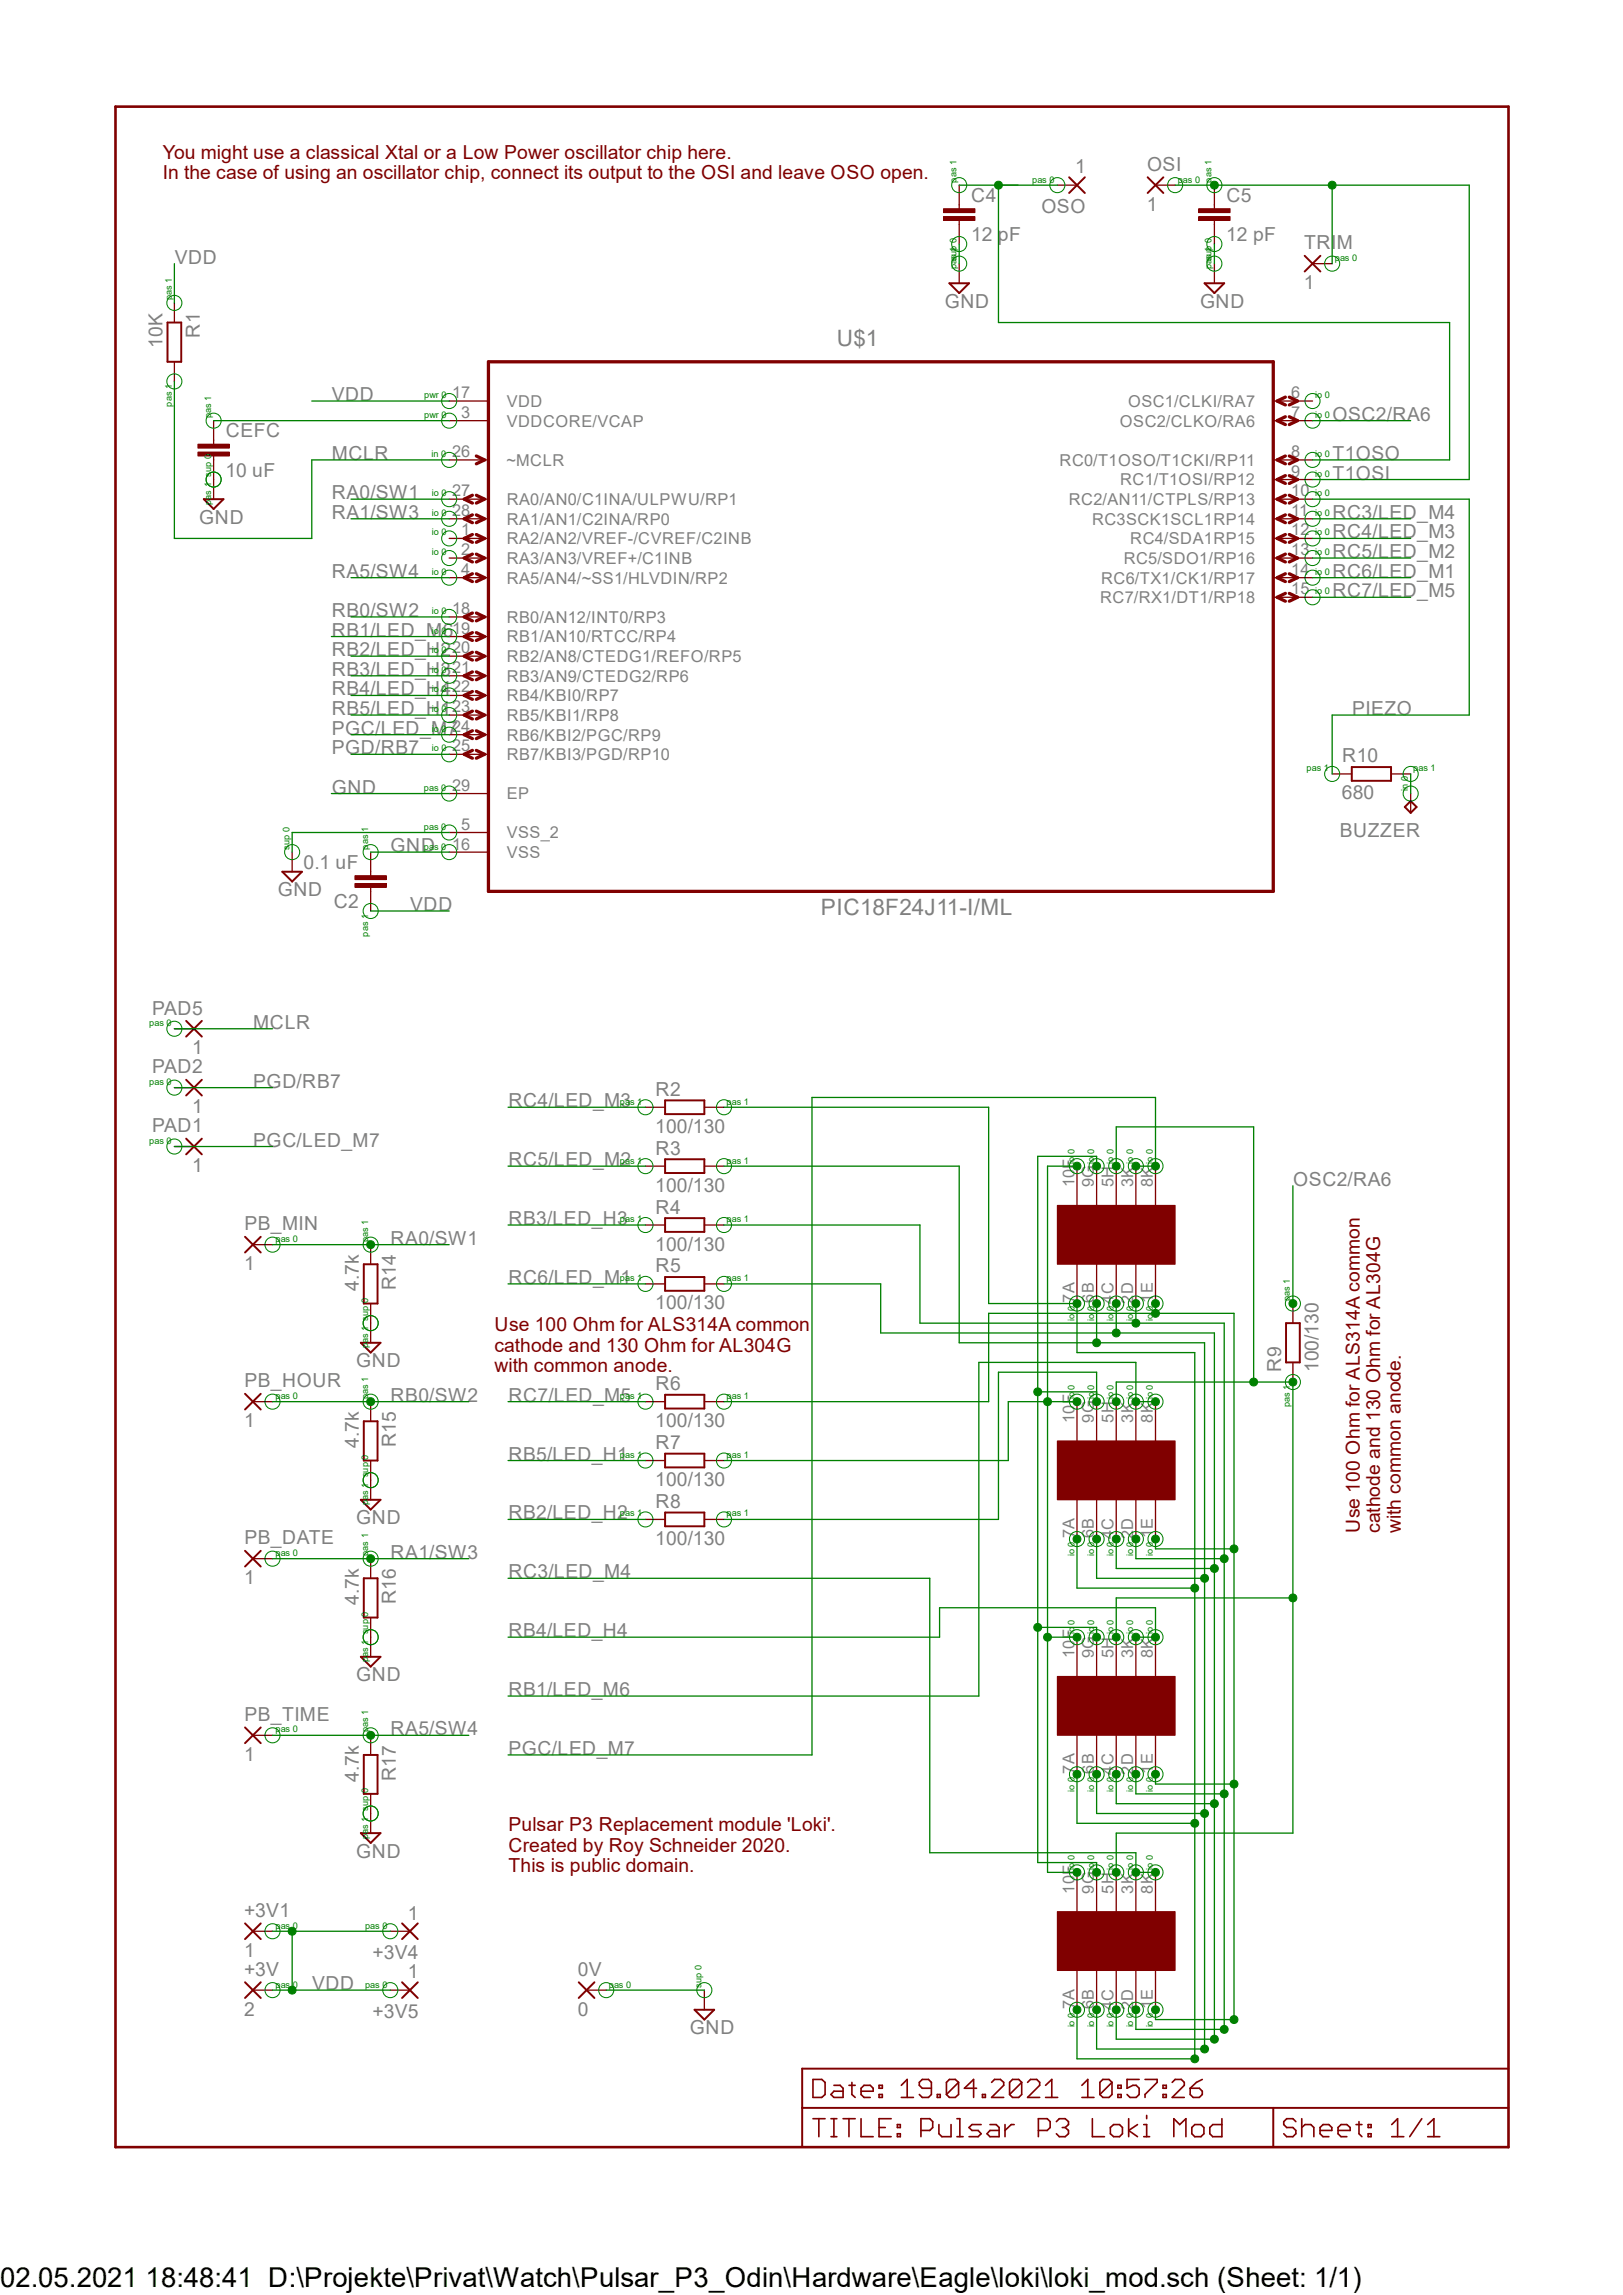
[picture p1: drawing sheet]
<svg xmlns="http://www.w3.org/2000/svg" width="210mm" height="297mm" viewBox="0 0 210 297" stroke-linecap="round" stroke-linejoin="round" font-family="sans-serif">
<defs><g id="words">
<text font-size="3.6" x="0" y="296">02.05.2021 18:48:41 D:\Projekte\Privat\Watch\Pulsar_P3_Odin\Hardware\Eagle\loki\loki_mod.sch (Sheet: 1/1)</text>
<g font-size="2.9" fill="#808080">
<text x="108.3" y="44.8">U$1</text>
<text x="106.2" y="118.4">PIC18F24J11-I/ML</text>
</g>
<g font-size="2.5" fill="#800000">
<text x="21.1" y="20.5">You might use a classical Xtal or a Low Power oscillator chip here.</text>
<text x="21.1" y="23.2">In the case of using an oscillator chip, connect its output to the OSI and leave OSO open.</text>
<text x="64" y="172.3">Use 100 Ohm for ALS314A common</text>
<text x="64" y="174.9">cathode and 130 Ohm for AL304G</text>
<text x="64" y="177.6">with common anode.</text>
<text x="175.9" y="198.4" transform="rotate(-90 175.9 198.4)">Use 100 Ohm for ALS314A common</text>
<text x="178.6" y="198.4" transform="rotate(-90 178.6 198.4)">cathode and 130 Ohm for AL304G</text>
<text x="181.3" y="198.4" transform="rotate(-90 181.3 198.4)">with common anode.</text>
<text x="65.8" y="237">Pulsar P3 Replacement module 'Loki'.</text>
<text x="65.8" y="239.7">Created by Roy Schneider 2020.</text>
<text x="65.8" y="242.3">This is public domain.</text>
</g>
<g font-size="2.5" fill="#808080">
<text x="139.1" y="22.4">1</text>
<text x="148.4" y="22.1">OSI</text>
<text x="125.7" y="26.1">C4</text>
<text x="134.7" y="27.6">OSO</text>
<text x="148.4" y="27.3">1</text>
<text x="158.7" y="26.1">C5</text>
<text x="22.6" y="34.1">VDD</text>
<text x="125.6" y="31.2">12 pF</text>
<text x="158.7" y="31.2">12 pF</text>
<text x="168.7" y="32.3">TRIM</text>
<text x="122.3" y="39.8">GND</text>
<text x="155.3" y="39.8">GND</text>
<text x="168.7" y="37.4">1</text>
<text x="21" y="45" transform="rotate(-90 21 45)">10K</text>
<text x="25.9" y="43.7" transform="rotate(-90 25.9 43.7)">R1</text>
<text x="42.9" y="51.9">VDD</text>
<text x="29.2" y="56.6">CEFC</text>
<text x="42.9" y="59.5">MCLR</text>
<text x="172.4" y="59.5">T1OSO</text>
<text x="172.4" y="54.4">OSC2/RA6</text>
<text x="29.2" y="61.7">10 uF</text>
<text x="42.9" y="64.6">RA0/SW1</text>
<text x="172.4" y="62.1">T1OSI</text>
<text x="25.8" y="67.8">GND</text>
<text x="42.9" y="67.1">RA1/SW3</text>
<text x="172.4" y="67.1">RC3/LED_M4</text>
<text x="172.4" y="69.7">RC4/LED_M3</text>
<text x="42.9" y="74.8">RA5/SW4</text>
<text x="172.4" y="72.2">RC5/LED_M2</text>
<text x="172.4" y="74.8">RC6/LED_M1</text>
<text x="172.4" y="77.3">RC7/LED_M5</text>
<text x="42.9" y="79.8">RB0/SW2</text>
<text x="42.9" y="82.4">RB1/LED_M6</text>
<text x="42.9" y="84.9">RB2/LED_H2</text>
<text x="42.9" y="87.5">RB3/LED_H3</text>
<text x="42.9" y="90">RB4/LED_H4</text>
<text x="42.9" y="92.5">RB5/LED_H1</text>
<text x="42.9" y="95.1">PGC/LED_M7</text>
<text x="175" y="92.5">PIEZO</text>
<text x="42.9" y="97.6">PGD/RB7</text>
<text x="173.7" y="98.6">R10</text>
<text x="42.9" y="102.7">GND</text>
<text x="173.7" y="103.5">680</text>
<text x="39.3" y="112.4">0.1 uF</text>
<text x="50.5" y="110.3">GND</text>
<text x="173.4" y="108.3">BUZZER</text>
<text x="35.9" y="116">GND</text>
<text x="43.2" y="117.5">C2</text>
<text x="53.1" y="117.9">VDD</text>
<text x="19.7" y="131.3">PAD5</text>
<text x="24.9" y="136.4">1</text>
<text x="32.8" y="133.1">MCLR</text>
<text x="19.7" y="138.9">PAD2</text>
<text x="32.8" y="140.8">PGD/RB7</text>
<text x="65.8" y="143.3">RC4/LED_M3</text>
<text x="84.8" y="141.8">R2</text>
<text x="19.7" y="146.5">PAD1</text>
<text x="24.9" y="144.1">1</text>
<text x="32.8" y="148.4">PGC/LED_M7</text>
<text x="84.8" y="146.6">100/130</text>
<text x="84.8" y="149.4">R3</text>
<text x="24.9" y="151.7">1</text>
<text x="65.8" y="150.9">RC5/LED_M2</text>
<text x="84.8" y="154.2">100/130</text>
<text x="167.3" y="153.5">OSC2/RA6</text>
<text x="31.6" y="159.2">PB_MIN</text>
<text x="50.5" y="161.1">RA0/SW1</text>
<text x="65.8" y="158.5">RB3/LED_H3</text>
<text x="84.8" y="161.8">100/130</text>
<text x="84.8" y="157.1">R4</text>
<text x="31.6" y="164.4">1</text>
<text x="46.4" y="167.1" transform="rotate(-90 46.4 167.1)">4.7k</text>
<text x="51.2" y="167" transform="rotate(-90 51.2 167)">R14</text>
<text x="65.8" y="166.2">RC6/LED_M1</text>
<text x="84.8" y="164.7">R5</text>
<text x="84.8" y="169.5">100/130</text>
<text x="31.6" y="179.5">PB_HOUR</text>
<text x="46.1" y="177">GND</text>
<text x="84.8" y="179.9">R6</text>
<text x="165.8" y="177.5" transform="rotate(-90 165.8 177.5)">R9</text>
<text x="170.6" y="177.6" transform="rotate(-90 170.6 177.6)">100/130</text>
<text x="31.6" y="184.7">1</text>
<text x="50.5" y="181.4">RB0/SW2</text>
<text x="65.8" y="181.4">RC7/LED_M5</text>
<text x="84.8" y="184.7">100/130</text>
<text x="46.4" y="187.4" transform="rotate(-90 46.4 187.4)">4.7k</text>
<text x="51.2" y="187.3" transform="rotate(-90 51.2 187.3)">R15</text>
<text x="65.8" y="189">RB5/LED_H1</text>
<text x="84.8" y="187.5">R7</text>
<text x="46.1" y="197.3">GND</text>
<text x="65.8" y="196.6">RB2/LED_H2</text>
<text x="84.8" y="192.3">100/130</text>
<text x="84.8" y="195.1">R8</text>
<text x="31.6" y="199.9">PB_DATE</text>
<text x="50.5" y="201.7">RA1/SW3</text>
<text x="84.8" y="199.9">100/130</text>
<text x="31.6" y="205">1</text>
<text x="46.4" y="207.7" transform="rotate(-90 46.4 207.7)">4.7k</text>
<text x="51.2" y="207.6" transform="rotate(-90 51.2 207.6)">R16</text>
<text x="65.8" y="204.3">RC3/LED_M4</text>
<text x="65.8" y="211.9">RB4/LED_H4</text>
<text x="46.1" y="217.6">GND</text>
<text x="65.8" y="219.5">RB1/LED_M6</text>
<text x="31.6" y="227.9">1</text>
<text x="31.6" y="222.7">PB_TIME</text>
<text x="50.5" y="224.6">RA5/SW4</text>
<text x="65.8" y="227.1">PGC/LED_M7</text>
<text x="46.4" y="230.6" transform="rotate(-90 46.4 230.6)">4.7k</text>
<text x="51.2" y="230.5" transform="rotate(-90 51.2 230.5)">R17</text>
<text x="46.1" y="240.4">GND</text>
<text x="31.6" y="248.1">+3V1</text>
<text x="52.8" y="248.4">1</text>
<text x="31.6" y="253.2">1</text>
<text x="31.6" y="255.7">+3V</text>
<text x="40.4" y="257.6">VDD</text>
<text x="48.2" y="253.6">+3V4</text>
<text x="52.8" y="256">1</text>
<text x="74.8" y="255.7">0V</text>
<text x="31.6" y="260.9">2</text>
<text x="48.2" y="261.2">+3V5</text>
<text x="74.8" y="260.9">0</text>
<text x="89.3" y="263.3">GND</text>
</g>
<g font-size="2.1" fill="#808080">
<text x="58.5" y="51.6">17</text>
<text x="65.6" y="52.7">VDD</text>
<text x="146" y="52.7">OSC1/CLKI/RA7</text>
<text x="167.1" y="51.6">6</text>
<text x="58.5" y="59.1">26</text>
<text x="59.7" y="54.1">3</text>
<text x="65.6" y="55.2">VDDCORE/VCAP</text>
<text x="144.9" y="55.2">OSC2/CLKO/RA6</text>
<text x="167.1" y="54.1">7</text>
<text x="167.1" y="59.1">8</text>
<text x="58.5" y="64.2">27</text>
<text x="65.5" y="60.3">~MCLR</text>
<text x="65.6" y="65.4">RA0/AN0/C1INA/ULPWU/RP1</text>
<text x="137.1" y="60.3">RC0/T1OSO/T1CKI/RP11</text>
<text x="138.3" y="65.4">RC2/AN11/CTPLS/RP13</text>
<text x="144.9" y="62.8">RC1/T1OSI/RP12</text>
<text x="167.1" y="61.7">9</text>
<text x="167.1" y="64.2">10</text>
<text x="58.5" y="66.8">28</text>
<text x="59.7" y="69.3">1</text>
<text x="59.7" y="71.8">2</text>
<text x="65.6" y="67.9">RA1/AN1/C2INA/RP0</text>
<text x="65.6" y="70.4">RA2/AN2/VREF-/CVREF/C2INB</text>
<text x="141.3" y="67.9">RC3SCK1SCL1RP14</text>
<text x="146.3" y="70.4">RC4/SDA1RP15</text>
<text x="167.1" y="66.8">11</text>
<text x="167.1" y="69.3">12</text>
<text x="167.1" y="71.8">13</text>
<text x="59.7" y="74.4">4</text>
<text x="65.6" y="73">RA3/AN3/VREF+/C1INB</text>
<text x="65.6" y="75.5">RA5/AN4/~SS1/HLVDIN/RP2</text>
<text x="142.5" y="75.5">RC6/TX1/CK1/RP17</text>
<text x="145.4" y="73">RC5/SDO1/RP16</text>
<text x="167.1" y="74.4">14</text>
<text x="167.1" y="76.9">15</text>
<text x="58.5" y="79.5">18</text>
<text x="58.5" y="82">19</text>
<text x="65.6" y="80.6">RB0/AN12/INT0/RP3</text>
<text x="65.6" y="83.1">RB1/AN10/RTCC/RP4</text>
<text x="142.4" y="78.1">RC7/RX1/DT1/RP18</text>
<text x="58.5" y="84.5">20</text>
<text x="58.5" y="87.1">21</text>
<text x="58.5" y="89.6">22</text>
<text x="65.6" y="85.7">RB2/AN8/CTEDG1/REFO/RP5</text>
<text x="65.6" y="88.2">RB3/AN9/CTEDG2/RP6</text>
<text x="58.5" y="92.2">23</text>
<text x="58.5" y="94.7">24</text>
<text x="65.6" y="90.8">RB4/KBI0/RP7</text>
<text x="65.6" y="93.3">RB5/KBI1/RP8</text>
<text x="65.6" y="95.8">RB6/KBI2/PGC/RP9</text>
<text x="58.5" y="97.2">25</text>
<text x="65.6" y="98.4">RB7/KBI3/PGD/RP10</text>
<text x="58.5" y="102.3">29</text>
<text x="59.7" y="107.4">5</text>
<text x="65.6" y="103.5">EP</text>
<text x="58.5" y="109.9">16</text>
<text x="65.6" y="108.5">VSS_2</text>
<text x="65.6" y="111">VSS</text>
<text x="139" y="153.7" transform="rotate(-90 139 153.7)">10F</text>
<text x="141.6" y="153.7" transform="rotate(-90 141.6 153.7)">9G</text>
<text x="144.1" y="153.7" transform="rotate(-90 144.1 153.7)">5H</text>
<text x="146.6" y="153.7" transform="rotate(-90 146.6 153.7)">3K</text>
<text x="149.2" y="153.7" transform="rotate(-90 149.2 153.7)">8K</text>
<text x="139" y="168.6" transform="rotate(-90 139 168.6)">7A</text>
<text x="141.6" y="168.6" transform="rotate(-90 141.6 168.6)">6B</text>
<text x="144.1" y="168.7" transform="rotate(-90 144.1 168.7)">4C</text>
<text x="146.6" y="168.7" transform="rotate(-90 146.6 168.7)">2D</text>
<text x="149.2" y="168.6" transform="rotate(-90 149.2 168.6)">1E</text>
<text x="139" y="184.1" transform="rotate(-90 139 184.1)">10F</text>
<text x="141.6" y="184.1" transform="rotate(-90 141.6 184.1)">9G</text>
<text x="144.1" y="184.1" transform="rotate(-90 144.1 184.1)">5H</text>
<text x="146.6" y="184.1" transform="rotate(-90 146.6 184.1)">3K</text>
<text x="149.2" y="184.1" transform="rotate(-90 149.2 184.1)">8K</text>
<text x="139" y="199.1" transform="rotate(-90 139 199.1)">7A</text>
<text x="141.6" y="199.1" transform="rotate(-90 141.6 199.1)">6B</text>
<text x="144.1" y="199.2" transform="rotate(-90 144.1 199.2)">4C</text>
<text x="146.6" y="199.2" transform="rotate(-90 146.6 199.2)">2D</text>
<text x="149.2" y="199.1" transform="rotate(-90 149.2 199.1)">1E</text>
<text x="139" y="214.6" transform="rotate(-90 139 214.6)">10F</text>
<text x="141.6" y="214.6" transform="rotate(-90 141.6 214.6)">9G</text>
<text x="144.1" y="214.6" transform="rotate(-90 144.1 214.6)">5H</text>
<text x="146.6" y="214.6" transform="rotate(-90 146.6 214.6)">3K</text>
<text x="149.2" y="214.6" transform="rotate(-90 149.2 214.6)">8K</text>
<text x="139" y="229.6" transform="rotate(-90 139 229.6)">7A</text>
<text x="141.6" y="229.6" transform="rotate(-90 141.6 229.6)">6B</text>
<text x="144.1" y="229.7" transform="rotate(-90 144.1 229.7)">4C</text>
<text x="146.6" y="229.7" transform="rotate(-90 146.6 229.7)">2D</text>
<text x="149.2" y="229.6" transform="rotate(-90 149.2 229.6)">1E</text>
<text x="139" y="245.1" transform="rotate(-90 139 245.1)">10F</text>
<text x="141.6" y="245.1" transform="rotate(-90 141.6 245.1)">9G</text>
<text x="144.1" y="245.1" transform="rotate(-90 144.1 245.1)">5H</text>
<text x="146.6" y="245.1" transform="rotate(-90 146.6 245.1)">3K</text>
<text x="149.2" y="245.1" transform="rotate(-90 149.2 245.1)">8K</text>
<text x="139" y="260.1" transform="rotate(-90 139 260.1)">7A</text>
<text x="141.6" y="260.1" transform="rotate(-90 141.6 260.1)">6B</text>
<text x="144.1" y="260.2" transform="rotate(-90 144.1 260.2)">4C</text>
<text x="146.6" y="260.2" transform="rotate(-90 146.6 260.2)">2D</text>
<text x="149.2" y="260.1" transform="rotate(-90 149.2 260.1)">1E</text>
</g>
<g font-size="1.2" fill="#008000">
<text x="123.8" y="23.6" transform="rotate(-90 123.8 23.6)">pas 1</text>
<text x="133.6" y="23.6">pas 0</text>
<text x="152.4" y="23.6">pas 0</text>
<text x="156.8" y="23.6" transform="rotate(-90 156.8 23.6)">pas 1</text>
<text x="123.8" y="34.8" transform="rotate(-90 123.8 34.8)">pas 1</text>
<text x="123.8" y="33.8" transform="rotate(-90 123.8 33.8)">sup 0</text>
<text x="156.8" y="34.8" transform="rotate(-90 156.8 34.8)">pas 1</text>
<text x="156.8" y="33.8" transform="rotate(-90 156.8 33.8)">sup 0</text>
<text x="172.7" y="33.8">pas 0</text>
<text x="22.2" y="38.9" transform="rotate(-90 22.2 38.9)">pas 1</text>
<text x="22.2" y="52.6" transform="rotate(-90 22.2 52.6)">pas 1</text>
<text x="54.9" y="51.6">pwr 0</text>
<text x="170.2" y="51.6">io 0</text>
<text x="27.3" y="54.1" transform="rotate(-90 27.3 54.1)">pas 1</text>
<text x="54.9" y="54.1">pwr 0</text>
<text x="55.8" y="59.1">in 0</text>
<text x="170.2" y="54.1">io 0</text>
<text x="170.2" y="59.1">io 0</text>
<text x="27.3" y="65.3" transform="rotate(-90 27.3 65.3)">pas 1 sup 0</text>
<text x="55.9" y="64.2">io 0</text>
<text x="170.2" y="61.7">io 0</text>
<text x="170.2" y="64.2">io 0</text>
<text x="55.9" y="66.8">io 0</text>
<text x="55.9" y="69.3">io 0</text>
<text x="55.9" y="71.8">io 0</text>
<text x="170.2" y="66.8">io 0</text>
<text x="170.2" y="69.3">io 0</text>
<text x="170.2" y="71.8">io 0</text>
<text x="55.9" y="74.4">io 0</text>
<text x="170.2" y="74.4">io 0</text>
<text x="170.2" y="76.9">io 0</text>
<text x="55.9" y="79.5">io 0</text>
<text x="55.9" y="82">io 0</text>
<text x="55.9" y="84.5">io 0</text>
<text x="55.9" y="87.1">io 0</text>
<text x="55.9" y="89.6">io 0</text>
<text x="55.9" y="92.2">io 0</text>
<text x="55.9" y="94.7">io 0</text>
<text x="55.9" y="97.2">io 0</text>
<text x="169.1" y="99.8">pas 1</text>
<text x="182.9" y="99.8">pas 1</text>
<text x="54.9" y="102.3">pas 0</text>
<text x="54.9" y="107.4">pas 0</text>
<text x="182.2" y="102.3" transform="rotate(-90 182.2 102.3)">in 0</text>
<text x="37.5" y="109.9" transform="rotate(-90 37.5 109.9)">sup 0</text>
<text x="47.6" y="109.9" transform="rotate(-90 47.6 109.9)">pas 1</text>
<text x="54.9" y="109.9">pas 0</text>
<text x="47.6" y="121.2" transform="rotate(-90 47.6 121.2)">pas 1</text>
<text x="19.3" y="132.8">pas 0</text>
<text x="19.3" y="140.4">pas 0</text>
<text x="80.2" y="143">pas 1</text>
<text x="94" y="143">pas 1</text>
<text x="19.3" y="148">pas 0</text>
<text x="80.2" y="150.6">pas 1</text>
<text x="94" y="150.6">pas 1</text>
<text x="139" y="150.6" transform="rotate(-90 139 150.6)">io 0</text>
<text x="141.6" y="150.6" transform="rotate(-90 141.6 150.6)">io 0</text>
<text x="144.1" y="150.6" transform="rotate(-90 144.1 150.6)">io 0</text>
<text x="146.6" y="150.6" transform="rotate(-90 146.6 150.6)">io 0</text>
<text x="149.2" y="150.6" transform="rotate(-90 149.2 150.6)">io 0</text>
<text x="35.6" y="160.7">pas 0</text>
<text x="47.6" y="160.7" transform="rotate(-90 47.6 160.7)">pas 1</text>
<text x="80.2" y="158.2">pas 1</text>
<text x="94" y="158.2">pas 1</text>
<text x="80.2" y="165.8">pas 1</text>
<text x="94" y="165.8">pas 1</text>
<text x="139" y="170.9" transform="rotate(-90 139 170.9)">io 0</text>
<text x="141.6" y="170.9" transform="rotate(-90 141.6 170.9)">io 0</text>
<text x="144.1" y="170.9" transform="rotate(-90 144.1 170.9)">io 0</text>
<text x="146.6" y="170.9" transform="rotate(-90 146.6 170.9)">io 0</text>
<text x="149.2" y="170.9" transform="rotate(-90 149.2 170.9)">io 0</text>
<text x="166.9" y="168.4" transform="rotate(-90 166.9 168.4)">pas 1</text>
<text x="47.6" y="174.5" transform="rotate(-90 47.6 174.5)">pas 1 sup 0</text>
<text x="35.6" y="181.1">pas 0</text>
<text x="47.6" y="181.1" transform="rotate(-90 47.6 181.1)">pas 1</text>
<text x="80.2" y="181.1">pas 1</text>
<text x="94" y="181.1">pas 1</text>
<text x="139" y="181.1" transform="rotate(-90 139 181.1)">io 0</text>
<text x="141.6" y="181.1" transform="rotate(-90 141.6 181.1)">io 0</text>
<text x="144.1" y="181.1" transform="rotate(-90 144.1 181.1)">io 0</text>
<text x="146.6" y="181.1" transform="rotate(-90 146.6 181.1)">io 0</text>
<text x="149.2" y="181.1" transform="rotate(-90 149.2 181.1)">io 0</text>
<text x="166.9" y="182.1" transform="rotate(-90 166.9 182.1)">pas 1</text>
<text x="80.2" y="188.6">pas 1</text>
<text x="94" y="188.6">pas 1</text>
<text x="47.6" y="194.8" transform="rotate(-90 47.6 194.8)">pas 1 sup 0</text>
<text x="80.2" y="196.3">pas 1</text>
<text x="94" y="196.3">pas 1</text>
<text x="35.6" y="201.3">pas 0</text>
<text x="47.6" y="201.3" transform="rotate(-90 47.6 201.3)">pas 1</text>
<text x="139" y="201.4" transform="rotate(-90 139 201.4)">io 0</text>
<text x="141.6" y="201.4" transform="rotate(-90 141.6 201.4)">io 0</text>
<text x="144.1" y="201.4" transform="rotate(-90 144.1 201.4)">io 0</text>
<text x="146.6" y="201.4" transform="rotate(-90 146.6 201.4)">io 0</text>
<text x="149.2" y="201.4" transform="rotate(-90 149.2 201.4)">io 0</text>
<text x="47.6" y="215.1" transform="rotate(-90 47.6 215.1)">pas 1 sup 0</text>
<text x="139" y="211.5" transform="rotate(-90 139 211.5)">io 0</text>
<text x="141.6" y="211.5" transform="rotate(-90 141.6 211.5)">io 0</text>
<text x="144.1" y="211.5" transform="rotate(-90 144.1 211.5)">io 0</text>
<text x="146.6" y="211.5" transform="rotate(-90 146.6 211.5)">io 0</text>
<text x="149.2" y="211.5" transform="rotate(-90 149.2 211.5)">io 0</text>
<text x="35.6" y="224.2">pas 0</text>
<text x="47.6" y="224.2" transform="rotate(-90 47.6 224.2)">pas 1</text>
<text x="139" y="231.9" transform="rotate(-90 139 231.9)">io 0</text>
<text x="141.6" y="231.9" transform="rotate(-90 141.6 231.9)">io 0</text>
<text x="144.1" y="231.9" transform="rotate(-90 144.1 231.9)">io 0</text>
<text x="146.6" y="231.9" transform="rotate(-90 146.6 231.9)">io 0</text>
<text x="149.2" y="231.9" transform="rotate(-90 149.2 231.9)">io 0</text>
<text x="47.6" y="238" transform="rotate(-90 47.6 238)">pas 1 sup 0</text>
<text x="139" y="242" transform="rotate(-90 139 242)">io 0</text>
<text x="141.6" y="242" transform="rotate(-90 141.6 242)">io 0</text>
<text x="144.1" y="242" transform="rotate(-90 144.1 242)">io 0</text>
<text x="146.6" y="242" transform="rotate(-90 146.6 242)">io 0</text>
<text x="149.2" y="242" transform="rotate(-90 149.2 242)">io 0</text>
<text x="35.6" y="249.6">pas 0</text>
<text x="47.2" y="249.6">pas 0</text>
<text x="35.6" y="257.2">pas 0</text>
<text x="47.2" y="257.2">pas 0</text>
<text x="78.8" y="257.2">pas 0</text>
<text x="90.8" y="257.2" transform="rotate(-90 90.8 257.2)">sup 0</text>
<text x="139" y="262.4" transform="rotate(-90 139 262.4)">io 0</text>
<text x="141.6" y="262.4" transform="rotate(-90 141.6 262.4)">io 0</text>
<text x="144.1" y="262.4" transform="rotate(-90 144.1 262.4)">io 0</text>
<text x="146.6" y="262.4" transform="rotate(-90 146.6 262.4)">io 0</text>
<text x="149.2" y="262.4" transform="rotate(-90 149.2 262.4)">io 0</text>
</g>
</g></defs>
<g fill="none" stroke="#800000" stroke-width=".21">
<path d="M119.2 275.7h1.1l.4-.4v-.7l-.4-.4h-1.1v2.3M121.5 275v1.1l.4 .4h1.2v-1.5M123.8 274.2h.4v2.3M123.8 276.5h.8M127 275h-1.2l-.4 .3 .4 .4h.8l.4 .4-.4 .4h-1.2M128.1 275h.8l.4 .3v1.2h-1.2l-.4-.4 .4-.4h1.2M130 275v1.5M131.2 275h-.3l-.9 .7M134.4 275.7h1.1l.4-.4v-.7l-.4-.4h-1.1v2.3M136.7 274.6l.4-.4h.7l.5 .4v.4l-.5 .3M137.5 275.3h.3M137.8 275.3l.5 .4v.4l-.5 .4h-.7l-.4-.4"/>
<path d="M141.4 274.2v2.3h1.5M143.7 275.3l.4-.3h.8l.3 .3v.8l-.3 .4h-.8l-.4-.4zM146 274.2v2.3M147.2 275l-1.2 .7 1.2 .8M148 276.5h.8M148 275h.4v1.5M148.4 273.8v.4M151.9 276.5v-2.3l.8 .8 .8-.8v2.3M154.6 275h.8l.4 .3v.8l-.4 .4h-.8l-.4-.4v-.8zM158.1 274.2v2.3h-1.2l-.4-.4v-.8l.4-.3h1.2"/>
</g>
<g fill="none" stroke="#800000" stroke-width=".17">
<path d="M22.6 39.2v2.5M22.6 46.8v2.6M58.1 51.9h5.1M58.1 54.4h5.1M58.1 59.5h5.1M164.8 51.9h5M164.8 54.4h5M164.8 59.5h5M58.1 64.6h5.1M58.1 67.1h5.1M58.1 69.7h5.1M58.1 72.2h5.1"/>
<path d="M58.1 74.8h5.1M58.1 79.8h5.1M164.8 64.6h5M164.8 67.1h5M164.8 69.7h5M164.8 72.2h5M164.8 74.8h5M164.8 62.1h5M164.8 77.3h5M58.1 82.4h5.1M58.1 84.9h5.1M58.1 87.5h5.1"/>
<path d="M58.1 90h5.1M58.1 92.5h5.1M58.1 95.1h5.1M58.1 97.6h5.1M48 112.8v.5M48 114.9v.5M58.1 102.7h5.1M58.1 107.7h5.1M58.1 110.3h5.1"/>
</g>
<g fill="none" stroke="#800000" stroke-width=".42">
<path d="M61.6 59l1.1 .5-1.1 .5M63.2 46.8h101.6v68.6h-101.6zM166.3 51.4l-1 .5 1 .5M166.3 53.9l-1 .5 1 .5M166.3 59l-1 .5 1 .5M166.8 51.4l1.1 .5-1.1 .5M166.8 53.9l1.1 .5-1.1 .5M166.8 59l1.1 .5-1.1 .5M61.1 64.1l-1 .5 1 .5M61.1 66.6l-1 .5 1 .5M61.1 69.2l-1 .5 1 .5M61.1 71.7l-1 .5 1 .5"/>
<path d="M61.1 74.3l-1 .5 1 .5M61.1 79.3l-1 .5 1 .5M61.6 64.1l1.1 .5-1.1 .5M61.6 66.6l1.1 .5-1.1 .5M61.6 69.2l1.1 .5-1.1 .5M61.6 71.7l1.1 .5-1.1 .5M61.6 74.3l1.1 .5-1.1 .5M61.6 79.3l1.1 .5-1.1 .5M166.3 61.6l-1 .5 1 .5M166.3 64.1l-1 .5 1 .5M166.3 66.6l-1 .5 1 .5M166.3 69.2l-1 .5 1 .5"/>
<path d="M166.3 71.7l-1 .5 1 .5M166.3 74.3l-1 .5 1 .5M166.3 76.8l-1 .5 1 .5M166.8 61.6l1.1 .5-1.1 .5M166.8 64.1l1.1 .5-1.1 .5M166.8 66.6l1.1 .5-1.1 .5M166.8 69.2l1.1 .5-1.1 .5M166.8 71.7l1.1 .5-1.1 .5M166.8 74.3l1.1 .5-1.1 .5M166.8 76.8l1.1 .5-1.1 .5M61.1 81.9l-1 .5 1 .5M61.1 84.4l-1 .5 1 .5"/>
<path d="M61.1 87l-1 .5 1 .5M61.1 89.5l-1 .5 1 .5M61.1 92l-1 .5 1 .5M61.1 94.6l-1 .5 1 .5M61.1 97.1l-1 .5 1 .5M61.6 81.9l1.1 .5-1.1 .5M61.6 84.4l1.1 .5-1.1 .5M61.6 87l1.1 .5-1.1 .5M61.6 89.5l1.1 .5-1.1 .5M61.6 92l1.1 .5-1.1 .5M61.6 94.6l1.1 .5-1.1 .5M61.6 97.1l1.1 .5-1.1 .5"/>
</g>
<path d="M21.7 41.7h1.8v5.1h-1.8z" fill="none" stroke="#800000" stroke-width=".25"/>
<path d="M45.9 113.3h4.1v.5h-4.1z" fill-rule="evenodd" fill="#800000"/>
<path d="M45.9 113.3h4.1v.5h-4.1z" fill="none" stroke="#800000" stroke-width=".13"/>
<path d="M45.9 114.3h4.1v.6h-4.1z" fill-rule="evenodd" fill="#800000"/>
<path d="M45.9 114.3h4.1v.6h-4.1z" fill="none" stroke="#800000" stroke-width=".13"/>
<path d="M27.6 57v.5M27.6 59v.5M48 110.3v2.5M48 115.4v2.5" fill="none" stroke="#800000" stroke-width=".17"/>
<path d="M25.6 58.5h4.1v.5h-4.1z" fill-rule="evenodd" fill="#800000"/>
<path d="M25.6 58.5h4.1v.5h-4.1z" fill="none" stroke="#800000" stroke-width=".13"/>
<path d="M25.6 57.5h4.1v.5h-4.1z" fill-rule="evenodd" fill="#800000"/>
<path d="M25.6 57.5h4.1v.5h-4.1z" fill="none" stroke="#800000" stroke-width=".13"/>
<g fill="none" stroke="#800000" stroke-width=".17">
<path d="M124.1 26.5v.5M124.1 28.5v.5M27.6 54.4v2.6M27.6 59.5v5.1M37.8 110.3v2.5M83.5 143.3h2.6M83.5 150.9h2.6M83.5 158.5h2.6M91.1 143.3h2.6M91.1 150.9h2.6M91.1 158.5h2.6M48 161.1v2.5"/>
<path d="M48 168.7v5.1M83.5 166.2h2.6M91.1 166.2h2.6M48 181.4v2.5M48 189v5.1M83.5 181.4h2.6M83.5 189h2.6M83.5 196.6h2.6M91.1 181.4h2.6M91.1 189h2.6M91.1 196.6h2.6M91.1 257.6v2.5"/>
</g>
<g fill="none" stroke="#800000" stroke-width=".25">
<path d="M26.4 64.6h2.5l-1.3 1.3zM36.5 112.8h2.6l-1.3 1.3zM86.1 142.4h5v1.8h-5zM86.1 150h5v1.8h-5zM86.1 157.6h5v1.8h-5zM46.7 173.8h2.5l-1.2 1.2zM47.1 163.6h1.8v5.1h-1.8zM86.1 165.3h5v1.7h-5zM46.7 194.1h2.5l-1.2 1.3zM47.1 183.9h1.8v5.1h-1.8zM86.1 180.5h5v1.8h-5zM86.1 188.1h5v1.8h-5z"/>
<path d="M86.1 195.7h5v1.8h-5zM89.9 260.1h2.5l-1.3 1.3zM103.8 272.8h91.4M164.8 272.8v5.1M195.2 267.7h-91.4v10.2"/>
</g>
<g fill="none" stroke="#800000" stroke-width=".21">
<path d="M105.2 269.1h1.1l.5 .4v1.6l-.5 .3h-1.1zM105.2 274.2h1.6M106 274.2v2.3M107.5 274.2h.8M107.5 276.5h.8M107.9 269.9h.8l.4 .4v1.1h-1.2l-.4-.3 .4-.5h1.2M107.9 274.2v2.3M109.1 274.2h1.6M109.9 269.9h.8M109.9 274.2v2.3M110.2 269.5v1.6l.5 .3M111.4 270.6h1.6v-.3l-.4-.4h-.8l-.4 .4v.8l.4 .3h.8"/>
<path d="M111.4 274.2v2.3h1.6M113.7 271.1h.5v.3h-.5zM113.7 269.9h.5v.4h-.5zM113.7 275.3h.9M115.3 274.2h-1.6v2.3h1.6M116.1 275h.4v.3h-.4zM116.1 276.1h.4v.4h-.4zM116.6 271.4h1.6M116.6 269.9l.8-.8v2.3M120.5 270.3h-1.2l-.3-.4v-.4l.3-.4h.8l.4 .4v1.6l-.4 .3h-.8l-.3-.3M121.3 271.1h.4v.3h-.4zM124 269.5v1.6l-.4 .3h-.7l-.4-.3"/>
<path d="M124 269.5l-.4-.4h-.7l-.4 .4v1.6M124 269.5l-1.5 1.6M126.4 270.3h-1.6l1.2-1.2v2.3M127.1 271.1h.4v.3h-.4zM128.3 269.5l.4-.4h.8l.4 .4v.4l-1.6 1.5h1.6M132.2 269.5v1.6l-.4 .3h-.8l-.4-.3M132.2 269.5l-.4-.4h-.8l-.4 .4v1.6M132.2 269.5l-1.6 1.6M133 269.5l.3-.4h.9l.3 .4v.4l-1.5 1.5h1.5M135.3 271.4h1.6M135.3 269.9l.8-.8v2.3M140 271.4h1.6"/>
<path d="M140 269.9l.8-.8v2.3M143.9 269.5v1.6l-.4 .3h-.8l-.4-.3M143.9 269.5l-.4-.4h-.8l-.4 .4v1.6M143.9 269.5l-1.6 1.6M144.7 271.1h.4v.3h-.4zM144.7 269.9h.4v.4h-.4zM147.4 269.1h-1.6v1.2l.8-.4h.4l.4 .4v.8l-.4 .3h-.8l-.4-.3M148.2 269.1h1.5v.4l-1.5 1.6v.3M150.5 271.1h.4v.3h-.4zM150.5 269.9h.4v.4h-.4zM151.7 269.5l.4-.4h.8l.3 .4v.4l-1.5 1.5h1.5M154 270.3h1.2l.4 .3v.5l-.4 .3h-.8l-.4-.3z"/>
<path d="M155.6 269.1l-.8 .4-.8 .8M167.7 274.6l-.4-.4h-.8l-.4 .4v.4l.4 .3h.8l.4 .4v.4l-.4 .4h-.8l-.4-.4M168.4 274.2v2.3M168.4 275.3l.5-.3h.7l.4 .3v1.2M170.8 275.7h1.5v-.4l-.3-.3h-.8l-.4 .3v.8l.4 .4h.8M173.1 275.7h1.6v-.4l-.4-.3h-.8l-.4 .3v.8l.4 .4h.8M175.5 275h.7M175.9 274.6v1.5l.3 .4M177 275h.4v.3h-.4zM177 276.1h.4v.4h-.4zM180.1 276.5h1.6M180.1 275l.7-.8v2.3"/>
<path d="M184 274.2l-1.6 2.3M184.7 276.5h1.6M184.7 275l.8-.8v2.3"/>
</g>
<path d="M14.9 13.8h180.3v264.1h-180.3z" fill="none" stroke="#800000" stroke-width=".34"/>
<path d="M122.1 28h4.1v.5h-4.1z" fill-rule="evenodd" fill="#800000"/>
<path d="M122.1 28h4.1v.5h-4.1z" fill="none" stroke="#800000" stroke-width=".13"/>
<path d="M122.1 27h4.1v.5h-4.1z" fill-rule="evenodd" fill="#800000"/>
<path d="M122.1 27h4.1v.5h-4.1z" fill="none" stroke="#800000" stroke-width=".13"/>
<path d="M124.1 24v2.5M124.1 29v2.6M157.1 26.5v.5M157.1 28.5v.5" fill="none" stroke="#800000" stroke-width=".17"/>
<path d="M155.1 28h4.1v.5h-4.1z" fill-rule="evenodd" fill="#800000"/>
<path d="M155.1 28h4.1v.5h-4.1z" fill="none" stroke="#800000" stroke-width=".13"/>
<path d="M155.1 27h4.1v.5h-4.1z" fill-rule="evenodd" fill="#800000"/>
<path d="M155.1 27h4.1v.5h-4.1z" fill="none" stroke="#800000" stroke-width=".13"/>
<g fill="none" stroke="#800000" stroke-width=".17">
<path d="M124.1 34.1v2.6M136.8 24h2.6M149.5 24h2.6M157.1 24v2.5M157.1 29v2.6M157.1 34.1v2.6M169.8 34.1h2.6M22.6 133.1h2.5M22.6 148.4h2.5M22.6 140.8h2.5M139.4 150.9v5.1M141.9 150.9v5.1"/>
<path d="M144.4 150.9v5.1M147 150.9v5.1M149.5 150.9v5.1M32.7 161.1h2.6M139.4 163.6v5.1M141.9 163.6v5.1M144.4 163.6v5.1M147 163.6v5.1M149.5 163.6v5.1M32.7 181.4h2.6M32.7 201.7h2.6M48 201.7v2.6"/>
<path d="M48 209.3v5.1M32.7 224.6h2.6M48 224.6v2.5M48 232.2v5M32.7 257.6h2.6M32.7 249.9h2.6M50.5 257.6h2.5M50.5 249.9h2.5M75.9 257.6h2.5"/>
</g>
<g fill="none" stroke="#800000" stroke-width=".25">
<path d="M122.9 36.7h2.5l-1.3 1.2zM138.3 22.9l2.1 2.1M140.4 22.9l-2.1 2.1M148.5 22.9l2 2.1M150.5 22.9l-2 2.1M155.9 36.7h2.5l-1.3 1.2zM168.8 33.1l2.1 2M170.9 33.1l-2.1 2M24.1 139.7l2 2.1M24.1 132.1l2 2.1M26.1 139.7l-2 2.1M26.1 132.1l-2 2.1"/>
<path d="M24.1 147.4l2 2M26.1 147.4l-2 2M31.7 160.1l2 2M33.7 160.1l-2 2M31.7 180.4l2 2M33.7 180.4l-2 2M31.7 200.7l2 2M33.7 200.7l-2 2M46.7 214.4h2.5l-1.2 1.3zM47.1 204.3h1.8v5h-1.8zM31.7 223.6l2 2M33.7 223.6l-2 2"/>
<path d="M46.7 237.2h2.5l-1.2 1.3zM47.1 227.1h1.8v5.1h-1.8zM31.7 256.5l2 2.1M31.7 248.9l2 2.1M33.7 256.5l-2 2.1M33.7 248.9l-2 2.1M52 248.9l2.1 2.1M52 256.5l2.1 2.1M54.1 248.9l-2.1 2.1M54.1 256.5l-2.1 2.1M74.9 256.5l2 2.1M76.9 256.5l-2 2.1"/>
</g>
<path d="M136.8 156h15.3v7.6h-15.3z" fill-rule="evenodd" fill="#800000"/>
<path d="M136.8 156h15.3v7.6h-15.3z" fill="none" stroke="#800000" stroke-width=".13"/>
<path d="M139.4 181.4v5.1M139.4 194.1v5.1M141.9 181.4v5.1M141.9 194.1v5.1M144.4 181.4v5.1M144.4 194.1v5.1M147 181.4v5.1M147 194.1v5.1M149.5 181.4v5.1M149.5 194.1v5.1" fill="none" stroke="#800000" stroke-width=".17"/>
<path d="M136.8 186.5h15.3v7.6h-15.3z" fill-rule="evenodd" fill="#800000"/>
<path d="M136.8 186.5h15.3v7.6h-15.3z" fill="none" stroke="#800000" stroke-width=".13"/>
<path d="M139.4 211.9v5.1M141.9 211.9v5.1M144.4 211.9v5.1M147 211.9v5.1M149.5 211.9v5.1M139.4 224.6v5M141.9 224.6v5M144.4 224.6v5M147 224.6v5M149.5 224.6v5" fill="none" stroke="#800000" stroke-width=".17"/>
<path d="M136.8 217h15.3v7.6h-15.3z" fill-rule="evenodd" fill="#800000"/>
<path d="M136.8 217h15.3v7.6h-15.3z" fill="none" stroke="#800000" stroke-width=".13"/>
<path d="M139.4 242.3v5.1M139.4 255v5.1M141.9 242.3v5.1M141.9 255v5.1M144.4 242.3v5.1M144.4 255v5.1M147 242.3v5.1M147 255v5.1M149.5 242.3v5.1M149.5 255v5.1" fill="none" stroke="#800000" stroke-width=".17"/>
<path d="M136.8 247.4h15.3v7.6h-15.3z" fill-rule="evenodd" fill="#800000"/>
<path d="M136.8 247.4h15.3v7.6h-15.3z" fill="none" stroke="#800000" stroke-width=".13"/>
<path d="M174.9 99.3h5.1v1.7h-5.1zM181.8 104.4l.7-.7 .8 .7-.8 .8zM166.4 171.2h1.8v5.1h-1.8z" fill="none" stroke="#800000" stroke-width=".25"/>
<path d="M172.4 100.2h2.5M180 100.2h2.5M182.5 102.7v2.5M167.3 168.7v2.5M167.3 176.3v2.6" fill="none" stroke="#800000" stroke-width=".17"/>
<g fill="none" stroke="#008000" stroke-width=".13">
<circle cx="22.6" cy="39.2" r=".98"/>
<circle cx="124.1" cy="24" r=".98"/>
<circle cx="124.1" cy="34.1" r=".98"/>
<circle cx="124.1" cy="31.6" r=".98"/>
<circle cx="136.8" cy="24" r=".98"/>
<circle cx="152.1" cy="24" r=".98"/>
<circle cx="157.1" cy="24" r=".98"/>
<circle cx="157.1" cy="34.1" r=".98"/>
<circle cx="157.1" cy="31.6" r=".98"/>
<circle cx="172.4" cy="34.1" r=".98"/>
<circle cx="22.6" cy="49.4" r=".98"/>
<circle cx="27.6" cy="54.4" r=".98"/>
<circle cx="58.1" cy="59.5" r=".98"/>
<circle cx="58.1" cy="51.9" r=".98"/>
<circle cx="58.1" cy="54.4" r=".98"/>
<circle cx="169.8" cy="51.9" r=".98"/>
<circle cx="169.8" cy="59.5" r=".98"/>
<circle cx="169.8" cy="54.4" r=".98"/>
<circle cx="27.6" cy="62.1" r=".98"/>
<circle cx="58.1" cy="67.1" r=".98"/>
<circle cx="58.1" cy="79.8" r=".98"/>
<circle cx="58.1" cy="74.8" r=".98"/>
<circle cx="58.1" cy="69.7" r=".98"/>
<circle cx="58.1" cy="72.2" r=".98"/>
<circle cx="58.1" cy="64.6" r=".98"/>
<circle cx="169.8" cy="64.6" r=".98"/>
<circle cx="169.8" cy="62.1" r=".98"/>
<circle cx="169.8" cy="67.1" r=".98"/>
<circle cx="169.8" cy="74.8" r=".98"/>
<circle cx="169.8" cy="77.3" r=".98"/>
<circle cx="169.8" cy="69.7" r=".98"/>
<circle cx="169.8" cy="72.2" r=".98"/>
<circle cx="58.1" cy="84.9" r=".98"/>
<circle cx="58.1" cy="87.5" r=".98"/>
<circle cx="58.1" cy="97.6" r=".98"/>
<circle cx="58.1" cy="82.4" r=".98"/>
<circle cx="58.1" cy="90" r=".98"/>
<circle cx="58.1" cy="95.1" r=".98"/>
<circle cx="58.1" cy="92.5" r=".98"/>
<circle cx="37.8" cy="110.3" r=".98"/>
<circle cx="48" cy="110.3" r=".98"/>
<circle cx="48" cy="117.9" r=".98"/>
<circle cx="58.1" cy="110.3" r=".98"/>
<circle cx="58.1" cy="102.7" r=".98"/>
<circle cx="58.1" cy="107.7" r=".98"/>
<circle cx="172.4" cy="100.2" r=".98"/>
<circle cx="182.5" cy="100.2" r=".98"/>
<circle cx="182.5" cy="102.7" r=".98"/>
<circle cx="22.6" cy="133.1" r=".98"/>
<circle cx="22.6" cy="140.8" r=".98"/>
<circle cx="22.6" cy="148.4" r=".98"/>
<circle cx="83.5" cy="150.9" r=".98"/>
<circle cx="83.5" cy="158.5" r=".98"/>
<circle cx="83.5" cy="143.3" r=".98"/>
<circle cx="93.7" cy="158.5" r=".98"/>
<circle cx="93.7" cy="150.9" r=".98"/>
<circle cx="93.7" cy="143.3" r=".98"/>
<circle cx="139.4" cy="150.9" r=".98"/>
<circle cx="141.9" cy="150.9" r=".98"/>
<circle cx="144.4" cy="150.9" r=".98"/>
<circle cx="147" cy="150.9" r=".98"/>
<circle cx="149.5" cy="150.9" r=".98"/>
<circle cx="35.3" cy="161.1" r=".98"/>
<circle cx="48" cy="171.2" r=".98"/>
<circle cx="48" cy="161.1" r=".98"/>
<circle cx="83.5" cy="166.2" r=".98"/>
<circle cx="93.7" cy="166.2" r=".98"/>
<circle cx="139.4" cy="168.7" r=".98"/>
<circle cx="141.9" cy="168.7" r=".98"/>
<circle cx="144.4" cy="168.7" r=".98"/>
<circle cx="147" cy="168.7" r=".98"/>
<circle cx="149.5" cy="168.7" r=".98"/>
<circle cx="167.3" cy="178.9" r=".98"/>
<circle cx="167.3" cy="168.7" r=".98"/>
<circle cx="35.3" cy="181.4" r=".98"/>
<circle cx="48" cy="181.4" r=".98"/>
<circle cx="48" cy="191.6" r=".98"/>
<circle cx="83.5" cy="181.4" r=".98"/>
<circle cx="83.5" cy="189" r=".98"/>
<circle cx="83.5" cy="196.6" r=".98"/>
<circle cx="93.7" cy="189" r=".98"/>
<circle cx="93.7" cy="196.6" r=".98"/>
<circle cx="93.7" cy="181.4" r=".98"/>
<circle cx="139.4" cy="199.2" r=".98"/>
<circle cx="139.4" cy="181.4" r=".98"/>
<circle cx="141.9" cy="199.2" r=".98"/>
<circle cx="141.9" cy="181.4" r=".98"/>
<circle cx="144.4" cy="181.4" r=".98"/>
<circle cx="144.4" cy="199.2" r=".98"/>
<circle cx="147" cy="199.2" r=".98"/>
<circle cx="147" cy="181.4" r=".98"/>
<circle cx="149.5" cy="199.2" r=".98"/>
<circle cx="149.5" cy="181.4" r=".98"/>
<circle cx="35.3" cy="201.7" r=".98"/>
<circle cx="48" cy="211.9" r=".98"/>
<circle cx="48" cy="201.7" r=".98"/>
<circle cx="139.4" cy="211.9" r=".98"/>
<circle cx="141.9" cy="211.9" r=".98"/>
<circle cx="144.4" cy="211.9" r=".98"/>
<circle cx="147" cy="211.9" r=".98"/>
<circle cx="149.5" cy="211.9" r=".98"/>
<circle cx="35.3" cy="224.6" r=".98"/>
<circle cx="48" cy="234.7" r=".98"/>
<circle cx="48" cy="224.6" r=".98"/>
<circle cx="139.4" cy="229.6" r=".98"/>
<circle cx="141.9" cy="229.6" r=".98"/>
<circle cx="144.4" cy="229.6" r=".98"/>
<circle cx="147" cy="229.6" r=".98"/>
<circle cx="149.5" cy="229.6" r=".98"/>
<circle cx="35.3" cy="257.6" r=".98"/>
<circle cx="35.3" cy="249.9" r=".98"/>
<circle cx="50.5" cy="257.6" r=".98"/>
<circle cx="50.5" cy="249.9" r=".98"/>
<circle cx="78.4" cy="257.6" r=".98"/>
<circle cx="91.1" cy="257.6" r=".98"/>
<circle cx="139.4" cy="242.3" r=".98"/>
<circle cx="141.9" cy="242.3" r=".98"/>
<circle cx="144.4" cy="242.3" r=".98"/>
<circle cx="147" cy="242.3" r=".98"/>
<circle cx="149.5" cy="242.3" r=".98"/>
<circle cx="139.4" cy="260.1" r=".98"/>
<circle cx="141.9" cy="260.1" r=".98"/>
<circle cx="144.4" cy="260.1" r=".98"/>
<circle cx="147" cy="260.1" r=".98"/>
<circle cx="149.5" cy="260.1" r=".98"/>
</g>
<path d="M124.1 31.6v2.5M157.1 31.6v2.5M22.6 49.4v20.3h17.7v-10.2h17.8M42.9 102.7h15.2M48 110.3h10.1M58.1 107.7h-20.3v2.6M22.6 133.1h12.7M35.3 161.1h22.8M78.4 257.6h12.7" fill="none" stroke="#008000" stroke-width=".17"/>
<circle cx="48" cy="161.1" r=".51" fill="#008000"/>
<circle cx="48" cy="161.1" r=".51" fill="none" stroke="#008000" stroke-width=".13"/>
<path d="M45.4 64.6h12.7M35.3 181.4h25.4" fill="none" stroke="#008000" stroke-width=".17"/>
<circle cx="48" cy="181.4" r=".51" fill="#008000"/>
<circle cx="48" cy="181.4" r=".51" fill="none" stroke="#008000" stroke-width=".13"/>
<path d="M45.4 79.8h12.7M35.3 257.6h15.2M35.3 249.9h15.2M37.8 249.9v7.7" fill="none" stroke="#008000" stroke-width=".17"/>
<circle cx="37.8" cy="257.6" r=".51" fill="#008000"/>
<circle cx="37.8" cy="257.6" r=".51" fill="none" stroke="#008000" stroke-width=".13"/>
<circle cx="37.8" cy="249.9" r=".51" fill="#008000"/>
<circle cx="37.8" cy="249.9" r=".51" fill="none" stroke="#008000" stroke-width=".13"/>
<path d="M22.6 34.1v5.1M40.3 51.9h17.8M45.4 84.9h12.7M45.4 87.5h12.7M45.4 90h12.7M48 117.9h10.1M65.7 158.5h17.8M65.7 196.6h17.8M65.7 211.9h55.9v-3.8h27.9v3.8h-2.5" fill="none" stroke="#008000" stroke-width=".17"/>
<circle cx="149.5" cy="211.9" r=".51" fill="#008000"/>
<circle cx="149.5" cy="211.9" r=".51" fill="none" stroke="#008000" stroke-width=".13"/>
<circle cx="147" cy="211.9" r=".51" fill="#008000"/>
<circle cx="147" cy="211.9" r=".51" fill="none" stroke="#008000" stroke-width=".13"/>
<path d="M169.8 67.1h12.7M65.7 204.3h54.6v35.5h26.7v2.5h2.5" fill="none" stroke="#008000" stroke-width=".17"/>
<circle cx="149.5" cy="242.3" r=".51" fill="#008000"/>
<circle cx="149.5" cy="242.3" r=".51" fill="none" stroke="#008000" stroke-width=".13"/>
<circle cx="147" cy="242.3" r=".51" fill="#008000"/>
<circle cx="147" cy="242.3" r=".51" fill="none" stroke="#008000" stroke-width=".13"/>
<path d="M169.8 69.7h12.7M169.8 72.2h12.7M169.8 74.8h12.7M169.8 77.3h12.7M45.4 92.5h12.7M45.4 95.1h12.7M65.7 143.3h17.8M65.7 150.9h17.8M147 150.9h2.5v-8.9h-44.4v85.1h-39.4M65.7 166.2h17.8M65.7 181.4h17.8M65.7 189h17.8" fill="none" stroke="#008000" stroke-width=".17"/>
<circle cx="147" cy="150.9" r=".51" fill="#008000"/>
<circle cx="147" cy="150.9" r=".51" fill="none" stroke="#008000" stroke-width=".13"/>
<circle cx="149.5" cy="150.9" r=".51" fill="#008000"/>
<circle cx="149.5" cy="150.9" r=".51" fill="none" stroke="#008000" stroke-width=".13"/>
<path d="M124.1 24h7.6M129.2 24v17.7M187.6 41.7v17.8h-17.8M45.4 97.6h12.7M22.6 148.4h12.7M22.6 140.8h12.7" fill="none" stroke="#008000" stroke-width=".17"/>
<circle cx="129.2" cy="24" r=".51" fill="#008000"/>
<circle cx="129.2" cy="24" r=".51" fill="none" stroke="#008000" stroke-width=".13"/>
<path d="M129.2 24h7.6M152.1 24h38v38.1h-20.3M129.2 41.7h58.4" fill="none" stroke="#008000" stroke-width=".17"/>
<circle cx="157.1" cy="24" r=".51" fill="#008000"/>
<circle cx="157.1" cy="24" r=".51" fill="none" stroke="#008000" stroke-width=".13"/>
<path d="M172.4 24v10.1" fill="none" stroke="#008000" stroke-width=".17"/>
<circle cx="172.4" cy="24" r=".51" fill="#008000"/>
<circle cx="172.4" cy="24" r=".51" fill="none" stroke="#008000" stroke-width=".13"/>
<path d="M42.9 82.4h15.2M149.5 181.4h-2.5v-5.1h-20.3v43.2h-61" fill="none" stroke="#008000" stroke-width=".17"/>
<circle cx="149.5" cy="181.4" r=".51" fill="#008000"/>
<circle cx="149.5" cy="181.4" r=".51" fill="none" stroke="#008000" stroke-width=".13"/>
<circle cx="147" cy="181.4" r=".51" fill="#008000"/>
<circle cx="147" cy="181.4" r=".51" fill="none" stroke="#008000" stroke-width=".13"/>
<path d="M45.4 67.1h12.7M35.3 201.7h12.7" fill="none" stroke="#008000" stroke-width=".17"/>
<circle cx="48" cy="201.7" r=".51" fill="#008000"/>
<circle cx="48" cy="201.7" r=".51" fill="none" stroke="#008000" stroke-width=".13"/>
<path d="M27.6 54.4h30.5M169.8 54.4h12.7M167.3 153.5v15.2M48 201.7h12.7" fill="none" stroke="#008000" stroke-width=".17"/>
<circle cx="167.3" cy="168.7" r=".51" fill="#008000"/>
<circle cx="167.3" cy="168.7" r=".51" fill="none" stroke="#008000" stroke-width=".13"/>
<path d="M45.4 74.8h12.7M35.3 224.6h25.4" fill="none" stroke="#008000" stroke-width=".17"/>
<circle cx="48" cy="224.6" r=".51" fill="#008000"/>
<circle cx="48" cy="224.6" r=".51" fill="none" stroke="#008000" stroke-width=".13"/>
<path d="M139.4 150.9h-3.8v91.4M135.6 181.4h3.8M135.6 211.9h3.8" fill="none" stroke="#008000" stroke-width=".17"/>
<circle cx="135.5" cy="181.4" r=".51" fill="#008000"/>
<circle cx="135.5" cy="181.4" r=".51" fill="none" stroke="#008000" stroke-width=".13"/>
<circle cx="135.5" cy="211.9" r=".51" fill="#008000"/>
<circle cx="135.5" cy="211.9" r=".51" fill="none" stroke="#008000" stroke-width=".13"/>
<path d="M135.6 181.4h-5.1v7.6h-36.8M135.6 242.3h3.8" fill="none" stroke="#008000" stroke-width=".17"/>
<circle cx="139.4" cy="150.9" r=".51" fill="#008000"/>
<circle cx="139.4" cy="150.9" r=".51" fill="none" stroke="#008000" stroke-width=".13"/>
<circle cx="139.4" cy="181.4" r=".51" fill="#008000"/>
<circle cx="139.4" cy="181.4" r=".51" fill="none" stroke="#008000" stroke-width=".13"/>
<circle cx="139.4" cy="211.9" r=".51" fill="#008000"/>
<circle cx="139.4" cy="211.9" r=".51" fill="none" stroke="#008000" stroke-width=".13"/>
<circle cx="139.4" cy="242.3" r=".51" fill="#008000"/>
<circle cx="139.4" cy="242.3" r=".51" fill="none" stroke="#008000" stroke-width=".13"/>
<path d="M141.9 150.9v-1.3h-7.6v91.4h7.6M134.3 180.1h7.6v1.3M134.3 210.6h7.6v1.3" fill="none" stroke="#008000" stroke-width=".17"/>
<circle cx="134.3" cy="180.1" r=".51" fill="#008000"/>
<circle cx="134.3" cy="180.1" r=".51" fill="none" stroke="#008000" stroke-width=".13"/>
<circle cx="134.3" cy="210.6" r=".51" fill="#008000"/>
<circle cx="134.3" cy="210.6" r=".51" fill="none" stroke="#008000" stroke-width=".13"/>
<path d="M141.9 181.4v-3.8h-12.7v19h-35.5M141.9 241v1.3" fill="none" stroke="#008000" stroke-width=".17"/>
<circle cx="141.9" cy="150.9" r=".51" fill="#008000"/>
<circle cx="141.9" cy="150.9" r=".51" fill="none" stroke="#008000" stroke-width=".13"/>
<circle cx="141.9" cy="181.4" r=".51" fill="#008000"/>
<circle cx="141.9" cy="181.4" r=".51" fill="none" stroke="#008000" stroke-width=".13"/>
<circle cx="141.9" cy="211.9" r=".51" fill="#008000"/>
<circle cx="141.9" cy="211.9" r=".51" fill="none" stroke="#008000" stroke-width=".13"/>
<circle cx="141.9" cy="242.3" r=".51" fill="#008000"/>
<circle cx="141.9" cy="242.3" r=".51" fill="none" stroke="#008000" stroke-width=".13"/>
<path d="M139.4 175h15.2v91.4h-15.2v-6.3M139.4 199.2v6.3h15.2M139.4 229.6v6.4h15.2" fill="none" stroke="#008000" stroke-width=".17"/>
<circle cx="154.6" cy="236" r=".51" fill="#008000"/>
<circle cx="154.6" cy="236" r=".51" fill="none" stroke="#008000" stroke-width=".13"/>
<circle cx="154.6" cy="266.4" r=".51" fill="#008000"/>
<circle cx="154.6" cy="266.4" r=".51" fill="none" stroke="#008000" stroke-width=".13"/>
<circle cx="154.6" cy="205.5" r=".51" fill="#008000"/>
<circle cx="154.6" cy="205.5" r=".51" fill="none" stroke="#008000" stroke-width=".13"/>
<path d="M93.7 143.3h34.2v25.4h11.5v6.3" fill="none" stroke="#008000" stroke-width=".17"/>
<circle cx="139.4" cy="168.7" r=".51" fill="#008000"/>
<circle cx="139.4" cy="168.7" r=".51" fill="none" stroke="#008000" stroke-width=".13"/>
<circle cx="139.4" cy="199.2" r=".51" fill="#008000"/>
<circle cx="139.4" cy="199.2" r=".51" fill="none" stroke="#008000" stroke-width=".13"/>
<circle cx="139.4" cy="229.6" r=".51" fill="#008000"/>
<circle cx="139.4" cy="229.6" r=".51" fill="none" stroke="#008000" stroke-width=".13"/>
<circle cx="139.4" cy="260.1" r=".51" fill="#008000"/>
<circle cx="139.4" cy="260.1" r=".51" fill="none" stroke="#008000" stroke-width=".13"/>
<path d="M141.9 168.7v5.1h14v91.4h-14v-5.1M141.9 199.2v5.1h14M141.9 229.6v5.1h14" fill="none" stroke="#008000" stroke-width=".17"/>
<circle cx="155.9" cy="234.7" r=".51" fill="#008000"/>
<circle cx="155.9" cy="234.7" r=".51" fill="none" stroke="#008000" stroke-width=".13"/>
<circle cx="155.9" cy="265.2" r=".51" fill="#008000"/>
<circle cx="155.9" cy="265.2" r=".51" fill="none" stroke="#008000" stroke-width=".13"/>
<circle cx="155.9" cy="204.3" r=".51" fill="#008000"/>
<circle cx="155.9" cy="204.3" r=".51" fill="none" stroke="#008000" stroke-width=".13"/>
<path d="M93.7 150.9h30.4v22.9h17.8" fill="none" stroke="#008000" stroke-width=".17"/>
<circle cx="141.9" cy="168.7" r=".51" fill="#008000"/>
<circle cx="141.9" cy="168.7" r=".51" fill="none" stroke="#008000" stroke-width=".13"/>
<circle cx="141.9" cy="199.2" r=".51" fill="#008000"/>
<circle cx="141.9" cy="199.2" r=".51" fill="none" stroke="#008000" stroke-width=".13"/>
<circle cx="141.9" cy="229.6" r=".51" fill="#008000"/>
<circle cx="141.9" cy="229.6" r=".51" fill="none" stroke="#008000" stroke-width=".13"/>
<circle cx="141.9" cy="260.1" r=".51" fill="#008000"/>
<circle cx="141.9" cy="260.1" r=".51" fill="none" stroke="#008000" stroke-width=".13"/>
<circle cx="141.9" cy="173.8" r=".51" fill="#008000"/>
<circle cx="141.9" cy="173.8" r=".51" fill="none" stroke="#008000" stroke-width=".13"/>
<path d="M144.4 172.5h12.7v91.4h-12.7v-3.8M144.4 199.2v3.8h12.7M144.4 229.6v3.8h12.7" fill="none" stroke="#008000" stroke-width=".17"/>
<circle cx="157.1" cy="233.4" r=".51" fill="#008000"/>
<circle cx="157.1" cy="233.4" r=".51" fill="none" stroke="#008000" stroke-width=".13"/>
<circle cx="157.1" cy="263.9" r=".51" fill="#008000"/>
<circle cx="157.1" cy="263.9" r=".51" fill="none" stroke="#008000" stroke-width=".13"/>
<circle cx="157.1" cy="203" r=".51" fill="#008000"/>
<circle cx="157.1" cy="203" r=".51" fill="none" stroke="#008000" stroke-width=".13"/>
<path d="M93.7 166.2h20.3v6.3h30.4v-3.8" fill="none" stroke="#008000" stroke-width=".17"/>
<circle cx="144.4" cy="168.7" r=".51" fill="#008000"/>
<circle cx="144.4" cy="168.7" r=".51" fill="none" stroke="#008000" stroke-width=".13"/>
<circle cx="144.4" cy="199.2" r=".51" fill="#008000"/>
<circle cx="144.4" cy="199.2" r=".51" fill="none" stroke="#008000" stroke-width=".13"/>
<circle cx="144.4" cy="229.6" r=".51" fill="#008000"/>
<circle cx="144.4" cy="229.6" r=".51" fill="none" stroke="#008000" stroke-width=".13"/>
<circle cx="144.4" cy="260.1" r=".51" fill="#008000"/>
<circle cx="144.4" cy="260.1" r=".51" fill="none" stroke="#008000" stroke-width=".13"/>
<circle cx="144.4" cy="172.5" r=".51" fill="#008000"/>
<circle cx="144.4" cy="172.5" r=".51" fill="none" stroke="#008000" stroke-width=".13"/>
<path d="M147 168.7v2.5h11.4v91.4h-11.4v-2.5M147 199.2v2.5h11.4M147 229.6v2.6h11.4" fill="none" stroke="#008000" stroke-width=".17"/>
<circle cx="158.4" cy="232.2" r=".51" fill="#008000"/>
<circle cx="158.4" cy="232.2" r=".51" fill="none" stroke="#008000" stroke-width=".13"/>
<circle cx="158.4" cy="262.6" r=".51" fill="#008000"/>
<circle cx="158.4" cy="262.6" r=".51" fill="none" stroke="#008000" stroke-width=".13"/>
<circle cx="158.4" cy="201.7" r=".51" fill="#008000"/>
<circle cx="158.4" cy="201.7" r=".51" fill="none" stroke="#008000" stroke-width=".13"/>
<path d="M93.7 158.5h25.3v12.7h28" fill="none" stroke="#008000" stroke-width=".17"/>
<circle cx="147" cy="168.7" r=".51" fill="#008000"/>
<circle cx="147" cy="168.7" r=".51" fill="none" stroke="#008000" stroke-width=".13"/>
<circle cx="147" cy="199.2" r=".51" fill="#008000"/>
<circle cx="147" cy="199.2" r=".51" fill="none" stroke="#008000" stroke-width=".13"/>
<circle cx="147" cy="229.6" r=".51" fill="#008000"/>
<circle cx="147" cy="229.6" r=".51" fill="none" stroke="#008000" stroke-width=".13"/>
<circle cx="147" cy="260.1" r=".51" fill="#008000"/>
<circle cx="147" cy="260.1" r=".51" fill="none" stroke="#008000" stroke-width=".13"/>
<circle cx="147" cy="171.2" r=".51" fill="#008000"/>
<circle cx="147" cy="171.2" r=".51" fill="none" stroke="#008000" stroke-width=".13"/>
<path d="M149.5 168.7v1.3h10.2v91.4h-10.2v-1.3M149.5 199.2v1.2h10.2M149.5 229.6v1.3h10.2" fill="none" stroke="#008000" stroke-width=".17"/>
<circle cx="159.7" cy="230.9" r=".51" fill="#008000"/>
<circle cx="159.7" cy="230.9" r=".51" fill="none" stroke="#008000" stroke-width=".13"/>
<circle cx="159.7" cy="261.4" r=".51" fill="#008000"/>
<circle cx="159.7" cy="261.4" r=".51" fill="none" stroke="#008000" stroke-width=".13"/>
<circle cx="159.7" cy="200.4" r=".51" fill="#008000"/>
<circle cx="159.7" cy="200.4" r=".51" fill="none" stroke="#008000" stroke-width=".13"/>
<path d="M149.5 170h-21.6v11.4h-34.2" fill="none" stroke="#008000" stroke-width=".17"/>
<circle cx="149.5" cy="168.7" r=".51" fill="#008000"/>
<circle cx="149.5" cy="168.7" r=".51" fill="none" stroke="#008000" stroke-width=".13"/>
<circle cx="149.5" cy="199.2" r=".51" fill="#008000"/>
<circle cx="149.5" cy="199.2" r=".51" fill="none" stroke="#008000" stroke-width=".13"/>
<circle cx="149.5" cy="229.6" r=".51" fill="#008000"/>
<circle cx="149.5" cy="229.6" r=".51" fill="none" stroke="#008000" stroke-width=".13"/>
<circle cx="149.5" cy="260.1" r=".51" fill="#008000"/>
<circle cx="149.5" cy="260.1" r=".51" fill="none" stroke="#008000" stroke-width=".13"/>
<circle cx="149.5" cy="170" r=".51" fill="#008000"/>
<circle cx="149.5" cy="170" r=".51" fill="none" stroke="#008000" stroke-width=".13"/>
<path d="M169.8 64.6h20.3v27.9h-17.7v7.7M162.2 178.9h-17.8v2.5M144.4 206.8v5.1" fill="none" stroke="#008000" stroke-width=".17"/>
<circle cx="167.3" cy="178.9" r=".51" fill="#008000"/>
<circle cx="167.3" cy="178.9" r=".51" fill="none" stroke="#008000" stroke-width=".13"/>
<circle cx="144.4" cy="181.4" r=".51" fill="#008000"/>
<circle cx="144.4" cy="181.4" r=".51" fill="none" stroke="#008000" stroke-width=".13"/>
<path d="M167.3 206.8v30.4h-22.9v5.1" fill="none" stroke="#008000" stroke-width=".17"/>
<circle cx="144.4" cy="242.3" r=".51" fill="#008000"/>
<circle cx="144.4" cy="242.3" r=".51" fill="none" stroke="#008000" stroke-width=".13"/>
<path d="M144.4 150.9v-5.1h17.8v33.1h5.1v27.9" fill="none" stroke="#008000" stroke-width=".17"/>
<circle cx="144.4" cy="150.9" r=".51" fill="#008000"/>
<circle cx="144.4" cy="150.9" r=".51" fill="none" stroke="#008000" stroke-width=".13"/>
<circle cx="167.3" cy="206.8" r=".51" fill="#008000"/>
<circle cx="167.3" cy="206.8" r=".51" fill="none" stroke="#008000" stroke-width=".13"/>
<path d="M144.4 206.8h22.9" fill="none" stroke="#008000" stroke-width=".17"/>
<circle cx="144.4" cy="211.9" r=".51" fill="#008000"/>
<circle cx="144.4" cy="211.9" r=".51" fill="none" stroke="#008000" stroke-width=".13"/>
<circle cx="162.2" cy="178.9" r=".51" fill="#008000"/>
<circle cx="162.2" cy="178.9" r=".51" fill="none" stroke="#008000" stroke-width=".13"/>
<path d="M182.5 100.2v2.5" fill="none" stroke="#008000" stroke-width=".17"/>
<use href="#words"/>
</svg>
